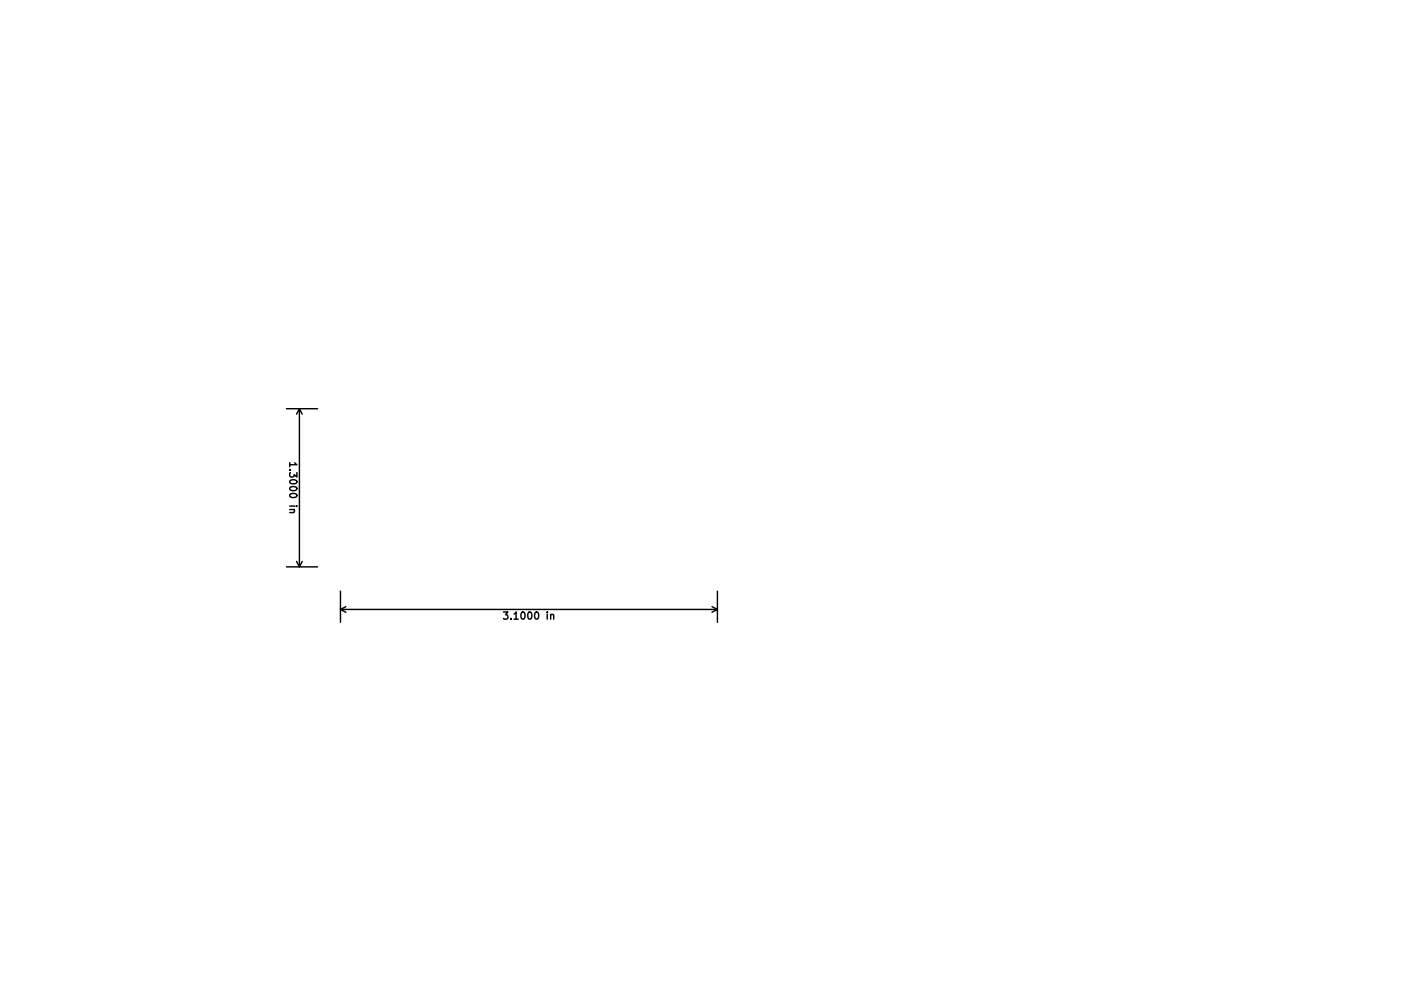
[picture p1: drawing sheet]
<svg xmlns="http://www.w3.org/2000/svg" width="297mm" height="210mm" viewBox="0 0 297 210" stroke-linecap="round" stroke-linejoin="round" font-family="sans-serif">
<defs><g id="words">
<g font-size="2.1">
<text x="60.4" y="97.4" transform="rotate(90 60.4 97.4)">1.3000 in</text>
<text x="106.1" y="129.3">3.1000 in</text>
</g>
</g></defs>
<g fill="none" stroke="#000" stroke-width=".3">
<path d="M59.8 85.3h6.6M60.5 96.6v.9M61.6 96.6l.4 .4h-1.5M62.5 85.3v33.1M62.5 85.3l-.5 1.2M62.5 85.3l.6 1.2M59.8 118.4h6.6M61.4 106.4l.1 .2-.1 .4h-.9M62 117.2l.5 1.2M63.1 117.2l-.6 1.2M71.1 127.2h78.8M71.1 123.4v6.5"/>
<path d="M71.1 127.2l1.1 .6M72.2 126.7l-1.1 .5M105.2 127.8h.9l-.5 .5 .4 .2v.6l-.2 .2-.6-.2M115 128.4l.2-.1h.4l.1 1M148.7 126.7l1.2 .5M149.9 123.4v6.5M149.9 127.2l-1.2 .6"/>
</g>
<use href="#words"/>
</svg>
